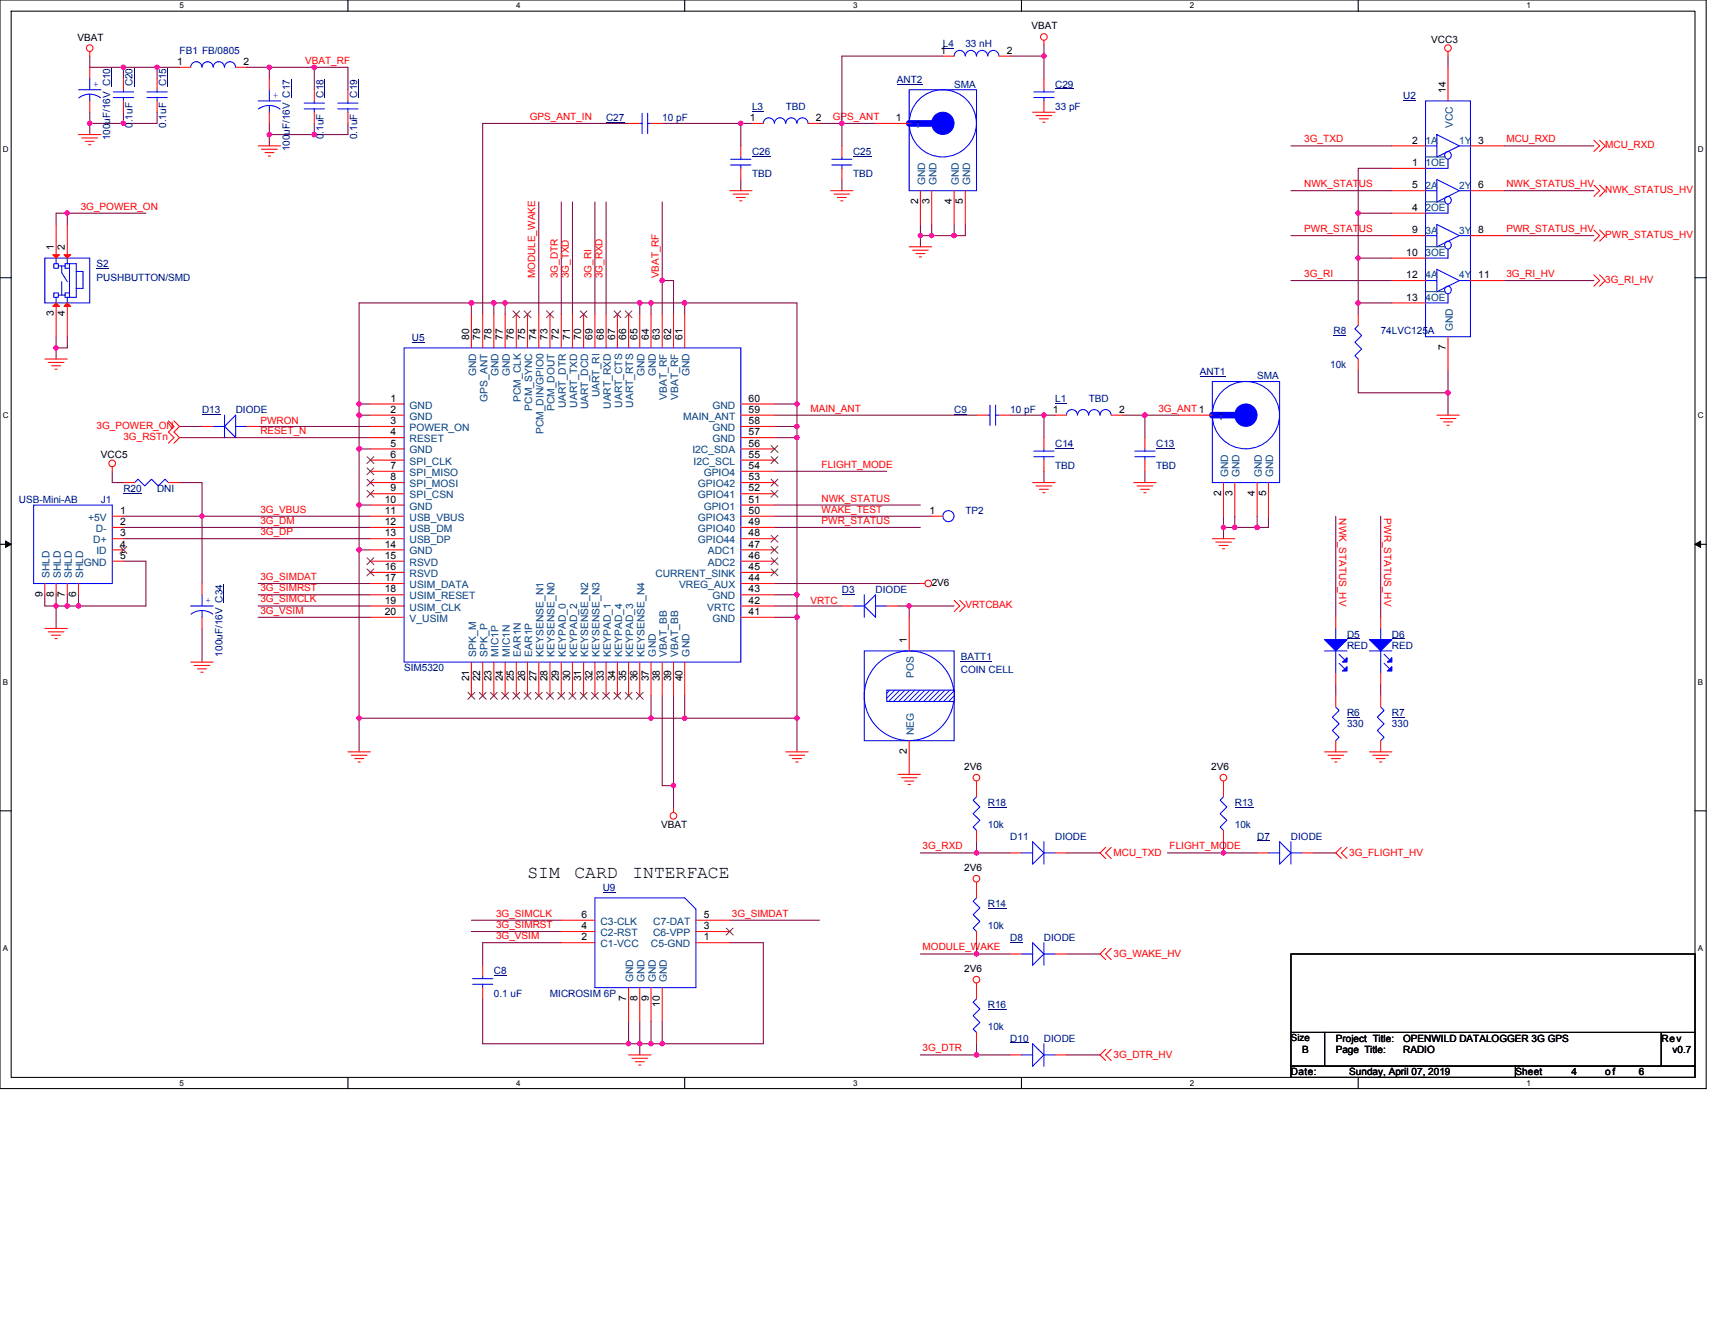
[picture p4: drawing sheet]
<svg xmlns="http://www.w3.org/2000/svg" width="279mm" height="216mm" viewBox="0 0 279 216" stroke-linecap="round" stroke-linejoin="round" font-family="sans-serif">
<defs><g id="words">
<g font-size="2.9">
<text x="85.9" y="143.1">SIM</text>
<text x="93.6" y="143.1">CARD</text>
<text x="103" y="143.1">INTERFACE</text>
</g>
<g font-size="1.7">
<text x="28.9" y="10.6">1</text>
<text x="39.7" y="10.6">2</text>
<text x="153.2" y="8.8">1</text>
<text x="164" y="8.8">2</text>
<text x="235.5" y="15.2" transform="rotate(-90 235.5 15.2)">14</text>
<text x="122.2" y="19.7">1</text>
<text x="132.9" y="19.7">2</text>
<text x="145.9" y="19.7">1</text>
<text x="230" y="23.4">2</text>
<text x="240.8" y="23.4">3</text>
<text x="230" y="27.1">1</text>
<text x="149.6" y="33.3" transform="rotate(-90 149.6 33.3)">2</text>
<text x="151.4" y="33.3" transform="rotate(-90 151.4 33.3)">3</text>
<text x="155.1" y="33.3" transform="rotate(-90 155.1 33.3)">4</text>
<text x="156.9" y="33.3" transform="rotate(-90 156.9 33.3)">5</text>
<text x="230" y="34.4">4</text>
<text x="230" y="30.7">5</text>
<text x="240.8" y="30.7">6</text>
<text x="8.8" y="40.8" transform="rotate(-90 8.8 40.8)">1</text>
<text x="10.6" y="40.8" transform="rotate(-90 10.6 40.8)">2</text>
<text x="229.1" y="41.7">10</text>
<text x="230" y="38">9</text>
<text x="240.8" y="38">8</text>
<text x="229.1" y="45.3">12</text>
<text x="240.8" y="45.3">11</text>
<text x="8.8" y="51.6" transform="rotate(-90 8.8 51.6)">3</text>
<text x="10.6" y="51.6" transform="rotate(-90 10.6 51.6)">4</text>
<text x="229.1" y="49">13</text>
<text x="76.4" y="55.4" transform="rotate(-90 76.4 55.4)">80</text>
<text x="78.3" y="55.4" transform="rotate(-90 78.3 55.4)">79</text>
<text x="80.1" y="55.4" transform="rotate(-90 80.1 55.4)">78</text>
<text x="81.9" y="55.4" transform="rotate(-90 81.9 55.4)">77</text>
<text x="83.7" y="55.4" transform="rotate(-90 83.7 55.4)">76</text>
<text x="85.6" y="55.4" transform="rotate(-90 85.6 55.4)">75</text>
<text x="87.4" y="55.4" transform="rotate(-90 87.4 55.4)">74</text>
<text x="89.2" y="55.4" transform="rotate(-90 89.2 55.4)">73</text>
<text x="91.1" y="55.4" transform="rotate(-90 91.1 55.4)">72</text>
<text x="92.9" y="55.4" transform="rotate(-90 92.9 55.4)">71</text>
<text x="94.7" y="55.4" transform="rotate(-90 94.7 55.4)">70</text>
<text x="96.5" y="55.4" transform="rotate(-90 96.5 55.4)">69</text>
<text x="98.4" y="55.4" transform="rotate(-90 98.4 55.4)">68</text>
<text x="100.2" y="55.4" transform="rotate(-90 100.2 55.4)">67</text>
<text x="102" y="55.4" transform="rotate(-90 102 55.4)">66</text>
<text x="103.8" y="55.4" transform="rotate(-90 103.8 55.4)">65</text>
<text x="105.7" y="55.4" transform="rotate(-90 105.7 55.4)">64</text>
<text x="107.5" y="55.4" transform="rotate(-90 107.5 55.4)">63</text>
<text x="109.3" y="55.4" transform="rotate(-90 109.3 55.4)">62</text>
<text x="111.2" y="55.4" transform="rotate(-90 111.2 55.4)">61</text>
<text x="235.5" y="57.1" transform="rotate(-90 235.5 57.1)">7</text>
<text x="63.6" y="65.4">1</text>
<text x="122" y="65.4">60</text>
<text x="63.6" y="67.3">2</text>
<text x="63.6" y="69.1">3</text>
<text x="63.6" y="70.9">4</text>
<text x="122" y="67.3">59</text>
<text x="122" y="70.9">57</text>
<text x="122" y="69.1">58</text>
<text x="171.5" y="67.3">1</text>
<text x="182.3" y="67.3">2</text>
<text x="63.6" y="72.8">5</text>
<text x="63.6" y="74.6">6</text>
<text x="63.6" y="76.4">7</text>
<text x="122" y="72.8">56</text>
<text x="122" y="74.6">55</text>
<text x="122" y="76.4">54</text>
<text x="19.6" y="83.7">1</text>
<text x="62.7" y="81.9">10</text>
<text x="62.7" y="83.7">11</text>
<text x="63.6" y="78.3">8</text>
<text x="63.6" y="80.1">9</text>
<text x="122" y="83.7">50</text>
<text x="122" y="80.1">52</text>
<text x="122" y="78.3">53</text>
<text x="122" y="81.9">51</text>
<text x="151.4" y="83.7">1</text>
<text x="198.9" y="80.8" transform="rotate(-90 198.9 80.8)">2</text>
<text x="200.8" y="80.8" transform="rotate(-90 200.8 80.8)">3</text>
<text x="204.4" y="80.8" transform="rotate(-90 204.4 80.8)">4</text>
<text x="206.3" y="80.8" transform="rotate(-90 206.3 80.8)">5</text>
<text x="19.6" y="85.6">2</text>
<text x="19.6" y="89.2">4</text>
<text x="19.6" y="87.4">3</text>
<text x="62.7" y="85.6">12</text>
<text x="62.7" y="87.4">13</text>
<text x="62.7" y="89.2">14</text>
<text x="122" y="87.4">48</text>
<text x="122" y="85.6">49</text>
<text x="122" y="89.2">47</text>
<text x="19.6" y="91.1">5</text>
<text x="62.7" y="91.1">15</text>
<text x="62.7" y="92.9">16</text>
<text x="62.7" y="94.7">17</text>
<text x="122" y="92.9">45</text>
<text x="122" y="91.1">46</text>
<text x="122" y="94.7">44</text>
<text x="6.9" y="97.3" transform="rotate(-90 6.9 97.3)">9</text>
<text x="8.8" y="97.3" transform="rotate(-90 8.8 97.3)">8</text>
<text x="10.6" y="97.3" transform="rotate(-90 10.6 97.3)">7</text>
<text x="12.4" y="97.3" transform="rotate(-90 12.4 97.3)">6</text>
<text x="62.7" y="96.5">18</text>
<text x="62.7" y="98.4">19</text>
<text x="62.7" y="100.2">20</text>
<text x="122" y="98.4">42</text>
<text x="122" y="100.2">41</text>
<text x="122" y="96.5">43</text>
<text x="147.7" y="104.8" transform="rotate(-90 147.7 104.8)">1</text>
<text x="76.4" y="111" transform="rotate(-90 76.4 111)">21</text>
<text x="78.3" y="111" transform="rotate(-90 78.3 111)">22</text>
<text x="80.1" y="111" transform="rotate(-90 80.1 111)">23</text>
<text x="81.9" y="111" transform="rotate(-90 81.9 111)">24</text>
<text x="83.7" y="111" transform="rotate(-90 83.7 111)">25</text>
<text x="85.6" y="111" transform="rotate(-90 85.6 111)">26</text>
<text x="87.4" y="111" transform="rotate(-90 87.4 111)">27</text>
<text x="89.2" y="111" transform="rotate(-90 89.2 111)">28</text>
<text x="91.1" y="111" transform="rotate(-90 91.1 111)">29</text>
<text x="92.9" y="111" transform="rotate(-90 92.9 111)">30</text>
<text x="94.7" y="111" transform="rotate(-90 94.7 111)">31</text>
<text x="96.5" y="111" transform="rotate(-90 96.5 111)">32</text>
<text x="98.4" y="111" transform="rotate(-90 98.4 111)">33</text>
<text x="100.2" y="111" transform="rotate(-90 100.2 111)">34</text>
<text x="102" y="111" transform="rotate(-90 102 111)">35</text>
<text x="103.8" y="111" transform="rotate(-90 103.8 111)">36</text>
<text x="105.7" y="111" transform="rotate(-90 105.7 111)">37</text>
<text x="107.5" y="111" transform="rotate(-90 107.5 111)">38</text>
<text x="109.3" y="111" transform="rotate(-90 109.3 111)">39</text>
<text x="111.2" y="111" transform="rotate(-90 111.2 111)">40</text>
<text x="147.7" y="122.9" transform="rotate(-90 147.7 122.9)">2</text>
<text x="94.7" y="149.6">6</text>
<text x="114.6" y="149.6">5</text>
<text x="94.7" y="153.2">2</text>
<text x="94.7" y="151.4">4</text>
<text x="114.6" y="153.2">1</text>
<text x="114.6" y="151.4">3</text>
<text x="102" y="163.1" transform="rotate(-90 102 163.1)">7</text>
<text x="103.8" y="163.1" transform="rotate(-90 103.8 163.1)">8</text>
<text x="105.7" y="163.1" transform="rotate(-90 105.7 163.1)">9</text>
<text x="107.5" y="164.1" transform="rotate(-90 107.5 164.1)">10</text>
</g>
<g font-size="1.7" fill="#004080">
<text x="149" y="20.8">1</text>
<text x="236.7" y="20.9" transform="rotate(-90 236.7 20.9)">VCC</text>
<text x="150.7" y="30.2" transform="rotate(-90 150.7 30.2)">GND</text>
<text x="152.5" y="30.2" transform="rotate(-90 152.5 30.2)">GND</text>
<text x="156.2" y="30.2" transform="rotate(-90 156.2 30.2)">GND</text>
<text x="158" y="30.2" transform="rotate(-90 158 30.2)">GND</text>
<text x="236.7" y="54" transform="rotate(-90 236.7 54)">GND</text>
<text x="77.6" y="61.3" transform="rotate(-90 77.6 61.3)">GND</text>
<text x="79.4" y="65.4" transform="rotate(-90 79.4 65.4)">GPS_ANT</text>
<text x="81.2" y="61.3" transform="rotate(-90 81.2 61.3)">GND</text>
<text x="83.1" y="61.3" transform="rotate(-90 83.1 61.3)">GND</text>
<text x="84.9" y="65.5" transform="rotate(-90 84.9 65.5)">PCM_CLK</text>
<text x="97.7" y="64.7" transform="rotate(-90 97.7 64.7)">UART_RI</text>
<text x="105" y="61.3" transform="rotate(-90 105 61.3)">GND</text>
<text x="106.8" y="61.3" transform="rotate(-90 106.8 61.3)">GND</text>
<text x="108.6" y="65.1" transform="rotate(-90 108.6 65.1)">VBAT_RF</text>
<text x="110.5" y="65.1" transform="rotate(-90 110.5 65.1)">VBAT_RF</text>
<text x="112.3" y="61.3" transform="rotate(-90 112.3 61.3)">GND</text>
<text x="66.7" y="66.6">GND</text>
<text x="66.7" y="68.4">GND</text>
<text x="66.7" y="70.2">POWER_ON</text>
<text x="86.7" y="66.9" transform="rotate(-90 86.7 66.9)">PCM_SYNC</text>
<text x="88.5" y="70.7" transform="rotate(-90 88.5 70.7)">PCM_DIN/GPIO0</text>
<text x="90.4" y="67" transform="rotate(-90 90.4 67)">PCM_DOUT</text>
<text x="92.2" y="66.5" transform="rotate(-90 92.2 66.5)">UART_DTR</text>
<text x="94" y="66.4" transform="rotate(-90 94 66.4)">UART_TXD</text>
<text x="95.8" y="66.7" transform="rotate(-90 95.8 66.7)">UART_DCD</text>
<text x="99.5" y="66.6" transform="rotate(-90 99.5 66.6)">UART_RXD</text>
<text x="101.3" y="66.4" transform="rotate(-90 101.3 66.4)">UART_CTS</text>
<text x="103.2" y="66.4" transform="rotate(-90 103.2 66.4)">UART_RTS</text>
<text x="111.3" y="68.4">MAIN_ANT</text>
<text x="116.1" y="70.2">GND</text>
<text x="116.1" y="66.6">GND</text>
<text x="198.4" y="68.4">1</text>
<text x="66.7" y="72.1">RESET</text>
<text x="66.7" y="73.9">GND</text>
<text x="66.7" y="75.7">SPI_CLK</text>
<text x="66.7" y="77.5">SPI_MISO</text>
<text x="112.8" y="73.9">I2C_SDA</text>
<text x="113" y="75.7">I2C_SCL</text>
<text x="114.6" y="77.5">GPIO4</text>
<text x="116.1" y="72.1">GND</text>
<text x="200.1" y="77.7" transform="rotate(-90 200.1 77.7)">GND</text>
<text x="201.9" y="77.7" transform="rotate(-90 201.9 77.7)">GND</text>
<text x="205.6" y="77.7" transform="rotate(-90 205.6 77.7)">GND</text>
<text x="207.4" y="77.7" transform="rotate(-90 207.4 77.7)">GND</text>
<text x="66.7" y="79.4">SPI_MOSI</text>
<text x="66.7" y="81.2">SPI_CSN</text>
<text x="66.7" y="83">GND</text>
<text x="113.7" y="81.2">GPIO41</text>
<text x="113.7" y="79.4">GPIO42</text>
<text x="114.6" y="83">GPIO1</text>
<text x="14.4" y="84.9">+5V</text>
<text x="15.2" y="88.5">D+</text>
<text x="15.6" y="86.7">D-</text>
<text x="66.7" y="84.9">USB_VBUS</text>
<text x="66.7" y="86.7">USB_DM</text>
<text x="66.7" y="88.5">USB_DP</text>
<text x="113.7" y="88.5">GPIO44</text>
<text x="113.7" y="86.7">GPIO40</text>
<text x="113.7" y="84.9">GPIO43</text>
<text x="8.1" y="94.2" transform="rotate(-90 8.1 94.2)">SHLD</text>
<text x="9.9" y="94.2" transform="rotate(-90 9.9 94.2)">SHLD</text>
<text x="11.7" y="94.2" transform="rotate(-90 11.7 94.2)">SHLD</text>
<text x="13.5" y="94.2" transform="rotate(-90 13.5 94.2)">SHLD</text>
<text x="13.7" y="92.2">GND</text>
<text x="15.7" y="90.3">ID</text>
<text x="66.7" y="90.3">GND</text>
<text x="66.7" y="92.2">RSVD</text>
<text x="66.7" y="94">RSVD</text>
<text x="66.7" y="95.8">USIM_DATA</text>
<text x="106.8" y="94">CURRENT_SINK</text>
<text x="110.6" y="95.8">VREG_AUX</text>
<text x="115.3" y="90.3">ADC1</text>
<text x="115.3" y="92.2">ADC2</text>
<text x="66.7" y="97.7">USIM_RESET</text>
<text x="66.7" y="99.5">USIM_CLK</text>
<text x="66.7" y="101.3">V_USIM</text>
<text x="115.2" y="99.5">VRTC</text>
<text x="116.1" y="101.3">GND</text>
<text x="116.1" y="97.7">GND</text>
<text x="77.6" y="107" transform="rotate(-90 77.6 107)">SPK_M</text>
<text x="79.4" y="107" transform="rotate(-90 79.4 107)">SPK_P</text>
<text x="81.2" y="107" transform="rotate(-90 81.2 107)">MIC1P</text>
<text x="83.1" y="107" transform="rotate(-90 83.1 107)">MIC1N</text>
<text x="84.9" y="107" transform="rotate(-90 84.9 107)">EAR1N</text>
<text x="86.7" y="107" transform="rotate(-90 86.7 107)">EAR1P</text>
<text x="88.5" y="107" transform="rotate(-90 88.5 107)">KEYSENSE_N1</text>
<text x="90.4" y="107" transform="rotate(-90 90.4 107)">KEYSENSE_N0</text>
<text x="92.2" y="107" transform="rotate(-90 92.2 107)">KEYPAD_0</text>
<text x="94" y="107" transform="rotate(-90 94 107)">KEYPAD_2</text>
<text x="95.8" y="107" transform="rotate(-90 95.8 107)">KEYSENSE_N2</text>
<text x="97.7" y="107" transform="rotate(-90 97.7 107)">KEYSENSE_N3</text>
<text x="99.5" y="107" transform="rotate(-90 99.5 107)">KEYPAD_1</text>
<text x="101.3" y="107" transform="rotate(-90 101.3 107)">KEYPAD_4</text>
<text x="103.2" y="107" transform="rotate(-90 103.2 107)">KEYPAD_3</text>
<text x="105" y="107" transform="rotate(-90 105 107)">KEYSENSE_N4</text>
<text x="106.8" y="107" transform="rotate(-90 106.8 107)">GND</text>
<text x="108.6" y="107" transform="rotate(-90 108.6 107)">VBAT_BB</text>
<text x="110.5" y="107" transform="rotate(-90 110.5 107)">VBAT_BB</text>
<text x="112.3" y="107" transform="rotate(-90 112.3 107)">GND</text>
<text x="148.9" y="110.5" transform="rotate(-90 148.9 110.5)">POS</text>
<text x="148.9" y="119.8" transform="rotate(-90 148.9 119.8)">NEG</text>
<text x="97.8" y="154.3">C1-VCC</text>
<text x="97.8" y="152.5">C2-RST</text>
<text x="97.8" y="150.7">C3-CLK</text>
<text x="106" y="154.3">C5-GND</text>
<text x="106.4" y="152.5">C6-VPP</text>
<text x="106.4" y="150.7">C7-DAT</text>
<text x="103.2" y="160" transform="rotate(-90 103.2 160)">GND</text>
<text x="105" y="160" transform="rotate(-90 105 160)">GND</text>
<text x="106.8" y="160" transform="rotate(-90 106.8 160)">GND</text>
<text x="108.6" y="160" transform="rotate(-90 108.6 160)">GND</text>
</g>
<g font-size="1.6">
<text x="168.1" y="4.8">VBAT</text>
<text x="12.6" y="6.6">VBAT</text>
<text x="233.2" y="7">VCC3</text>
<text x="16.4" y="74.6">VCC5</text>
<text x="151.8" y="95.5">2V6</text>
<text x="157.1" y="125.5">2V6</text>
<text x="197.3" y="125.5">2V6</text>
<text x="107.7" y="135">VBAT</text>
<text x="157.1" y="141.9">2V6</text>
<text x="157.1" y="158.4">2V6</text>
<text x="210.3" y="169.7">Size</text>
<text x="212.1" y="171.6">B</text>
<text x="217.6" y="169.7">Project Title:</text>
<text x="217.6" y="171.6">Page Title:</text>
<text x="228.6" y="171.6">RADIO</text>
<text x="228.6" y="169.7">OPENWILD DATALOGGER 3G GPS</text>
<text x="270.7" y="169.7">Rev</text>
<text x="272.5" y="171.6">v0.7</text>
<text x="210.3" y="175.2">Date:</text>
<text x="219.8" y="175.2">Sunday, April 07, 2019</text>
<text x="246.9" y="175.2">Sheet</text>
<text x="256" y="175.2">4</text>
<text x="261.5" y="175.2">of</text>
<text x="267" y="175.2">6</text>
</g>
<g font-size="1.6" fill="#000080">
<text x="29.3" y="8.8">FB1 FB/0805</text>
<text x="153.6" y="7.7">L4</text>
<text x="157.3" y="7.7">33 nH</text>
<text x="21.6" y="14.1" transform="rotate(-90 21.6 14.1)">C20</text>
<text x="27.1" y="14.1" transform="rotate(-90 27.1 14.1)">C15</text>
<text x="52.7" y="15.9" transform="rotate(-90 52.7 15.9)">C18</text>
<text x="58.2" y="15.9" transform="rotate(-90 58.2 15.9)">C19</text>
<text x="122.5" y="17.9">L3</text>
<text x="128" y="17.9">TBD</text>
<text x="146.1" y="13.5">ANT2</text>
<text x="155.4" y="14.3">SMA</text>
<text x="171.9" y="14.3">C29</text>
<text x="171.9" y="17.9">33 pF</text>
<text x="228.6" y="16.1">U2</text>
<text x="17.9" y="22.9" transform="rotate(-90 17.9 22.9)">100uF/16V C10</text>
<text x="21.6" y="20.8" transform="rotate(-90 21.6 20.8)">0.1uF</text>
<text x="27.1" y="20.8" transform="rotate(-90 27.1 20.8)">0.1uF</text>
<text x="52.7" y="22.7" transform="rotate(-90 52.7 22.7)">0.1uF</text>
<text x="58.2" y="22.7" transform="rotate(-90 58.2 22.7)">0.1uF</text>
<text x="98.7" y="19.8">C27</text>
<text x="107.9" y="19.8">10 pF</text>
<text x="47.2" y="24.7" transform="rotate(-90 47.2 24.7)">100uF/16V C17</text>
<text x="122.5" y="25.3">C26</text>
<text x="122.5" y="28.9">TBD</text>
<text x="139" y="25.3">C25</text>
<text x="139" y="28.9">TBD</text>
<text x="15.7" y="43.5">S2</text>
<text x="15.7" y="45.7">PUSHBUTTON/SMD</text>
<text x="67.1" y="55.6">U5</text>
<text x="216.7" y="60">10k</text>
<text x="217.3" y="54.5">R8</text>
<text x="224.9" y="54.5">74LVC125A</text>
<text x="171.9" y="65.5">L1</text>
<text x="177.4" y="65.5">TBD</text>
<text x="195.5" y="61.1">ANT1</text>
<text x="204.8" y="61.8">SMA</text>
<text x="32.9" y="67.3">D13</text>
<text x="38.4" y="67.3">DIODE</text>
<text x="155.4" y="67.3">C9</text>
<text x="164.6" y="67.3">10 pF</text>
<text x="171.9" y="72.8">C14</text>
<text x="171.9" y="76.5">TBD</text>
<text x="188.4" y="72.8">C13</text>
<text x="188.4" y="76.5">TBD</text>
<text x="3.1" y="81.9">USB-Mini-AB</text>
<text x="16.4" y="81.9">J1</text>
<text x="20.1" y="80.1">R20</text>
<text x="25.6" y="80.1">DNI</text>
<text x="157.3" y="83.8">TP2</text>
<text x="137.2" y="96.6">D3</text>
<text x="142.6" y="96.6">DIODE</text>
<text x="36.2" y="107" transform="rotate(-90 36.2 107)">100uF/16V C34</text>
<text x="156.5" y="107.5">BATT1</text>
<text x="219.5" y="103.9">D5</text>
<text x="219.5" y="105.7">RED</text>
<text x="226.8" y="103.9">D6</text>
<text x="226.8" y="105.7">RED</text>
<text x="65.8" y="109.4">SIM5320</text>
<text x="156.5" y="109.7">COIN CELL</text>
<text x="219.5" y="116.7">R6</text>
<text x="219.5" y="118.5">330</text>
<text x="226.8" y="116.7">R7</text>
<text x="226.8" y="118.5">330</text>
<text x="160.9" y="131.3">R18</text>
<text x="201.2" y="131.3">R13</text>
<text x="160.9" y="135">10k</text>
<text x="164.6" y="136.8">D11</text>
<text x="171.9" y="136.8">DIODE</text>
<text x="201.2" y="135">10k</text>
<text x="204.8" y="136.8">D7</text>
<text x="210.3" y="136.8">DIODE</text>
<text x="98.2" y="145.2">U9</text>
<text x="160.9" y="147.8">R14</text>
<text x="160.9" y="151.4">10k</text>
<text x="164.6" y="153.3">D8</text>
<text x="170.1" y="153.3">DIODE</text>
<text x="80.5" y="158.7">C8</text>
<text x="80.5" y="162.4">0.1 uF</text>
<text x="89.6" y="162.4">MICROSIM 6P</text>
<text x="160.9" y="164.2">R16</text>
<text x="160.9" y="167.9">10k</text>
<text x="164.6" y="169.7">D10</text>
<text x="170.1" y="169.7">DIODE</text>
</g>
<g font-size="1.6" fill="#f00">
<text x="49.7" y="10.4">VBAT_RF</text>
<text x="86.3" y="19.5">GPS_ANT_IN</text>
<text x="135.7" y="19.5">GPS_ANT</text>
<text x="212.5" y="23.2">3G_TXD</text>
<text x="245.4" y="23.2">MCU_RXD</text>
<text x="261.5" y="24.2">MCU_RXD</text>
<text x="13.1" y="34.2">3G_POWER_ON</text>
<text x="212.5" y="30.5">NWK_STATUS</text>
<text x="245.4" y="30.5">NWK_STATUS_HV</text>
<text x="261.5" y="31.5">NWK_STATUS_HV</text>
<text x="212.5" y="37.8">PWR_STATUS</text>
<text x="245.4" y="37.8">PWR_STATUS_HV</text>
<text x="261.5" y="38.8">PWR_STATUS_HV</text>
<text x="87.2" y="45.4" transform="rotate(-90 87.2 45.4)">MODULE_WAKE</text>
<text x="90.9" y="45.4" transform="rotate(-90 90.9 45.4)">3G_DTR</text>
<text x="92.7" y="45.4" transform="rotate(-90 92.7 45.4)">3G_TXD</text>
<text x="96.4" y="45.4" transform="rotate(-90 96.4 45.4)">3G_RI</text>
<text x="98.2" y="45.4" transform="rotate(-90 98.2 45.4)">3G_RXD</text>
<text x="107.3" y="45.4" transform="rotate(-90 107.3 45.4)">VBAT_RF</text>
<text x="212.5" y="45.1">3G_RI</text>
<text x="245.4" y="45.1">3G_RI_HV</text>
<text x="261.5" y="46.1">3G_RI_HV</text>
<text x="15.7" y="69.9">3G_POWER_ON</text>
<text x="20.1" y="71.7">3G_RSTn</text>
<text x="42.4" y="69.1">PWRON</text>
<text x="42.4" y="70.7">RESET_N</text>
<text x="132" y="67.1">MAIN_ANT</text>
<text x="188.7" y="67.1">3G_ANT1</text>
<text x="133.9" y="76.2">FLIGHT_MODE</text>
<text x="42.4" y="83.5">3G_VBUS</text>
<text x="133.9" y="81.7">NWK_STATUS</text>
<text x="133.9" y="83.5">WAKE_TEST</text>
<text x="42.4" y="85.4">3G_DM</text>
<text x="42.4" y="87.2">3G_DP</text>
<text x="133.9" y="85.4">PWR_STATUS</text>
<text x="218.2" y="84.5" transform="rotate(90 218.2 84.5)">NWK_STATUS_HV</text>
<text x="225.5" y="84.5" transform="rotate(90 225.5 84.5)">PWR_STATUS_HV</text>
<text x="42.4" y="94.5">3G_SIMDAT</text>
<text x="42.4" y="96.4">3G_SIMRST</text>
<text x="42.4" y="98.2">3G_SIMCLK</text>
<text x="42.4" y="100">3G_VSIM</text>
<text x="132" y="98.4">VRTC</text>
<text x="157.3" y="99.1">VRTCBAK</text>
<text x="150.3" y="138.4">3G_RXD</text>
<text x="181.4" y="139.6">MCU_TXD</text>
<text x="190.5" y="138.4">FLIGHT_MODE</text>
<text x="219.8" y="139.6">3G_FLIGHT_HV</text>
<text x="80.8" y="149.4">3G_SIMCLK</text>
<text x="119.2" y="149.4">3G_SIMDAT</text>
<text x="80.8" y="151.2">3G_SIMRST</text>
<text x="80.8" y="153">3G_VSIM</text>
<text x="150.3" y="154.9">MODULE_WAKE</text>
<text x="181.4" y="156">3G_WAKE_HV</text>
<text x="150.3" y="171.3">3G_DTR</text>
<text x="181.4" y="172.5">3G_DTR_HV</text>
</g>
<g font-size="1.6" fill="#004080">
<text x="232.2" y="23.4">1A</text>
<text x="237.7" y="23.4">1Y</text>
<text x="232.2" y="27.1">1OE</text>
<text x="232.2" y="34.4">2OE</text>
<text x="232.2" y="30.7">2A</text>
<text x="237.7" y="30.7">2Y</text>
<text x="232.2" y="38.1">3A</text>
<text x="232.2" y="41.7">3OE</text>
<text x="237.7" y="38.1">3Y</text>
<text x="232.2" y="45.4">4A</text>
<text x="237.7" y="45.4">4Y</text>
<text x="232.2" y="49">4OE</text>
</g>
<g font-size="1.5" fill="#00f">
<text x="15.2" y="14.2">+</text>
<text x="44.4" y="16">+</text>
<text x="33.5" y="98.3">+</text>
</g>
<g font-size="1.3">
<text x="29.3" y="1.4">5</text>
<text x="84.1" y="1.4">4</text>
<text x="139" y="1.4">3</text>
<text x="193.8" y="1.4">2</text>
<text x="248.7" y="1.4">1</text>
<text x=".5" y="24.7">D</text>
<text x="276.6" y="24.7">D</text>
<text x=".5" y="68.2">C</text>
<text x="276.6" y="68.2">C</text>
<text x=".5" y="111.6">B</text>
<text x="276.6" y="111.6">B</text>
<text x=".5" y="155">A</text>
<text x="276.6" y="155">A</text>
<text x="29.3" y="176.9">5</text>
<text x="84.1" y="176.9">4</text>
<text x="139" y="176.9">3</text>
<text x="193.8" y="176.9">2</text>
<text x="248.7" y="176.9">1</text>
</g>
</g></defs>
<path d="M0 0h278v177.4h-278zM1.8 1.8h274.3v173.8h-274.3z" fill="none" stroke="#000" stroke-width=".17"/>
<g fill="#fff">
<path d="M29.3 .2h.7v1.5h-.7z"/>
<path d="M29.3 175.7h.7v1.5h-.7z"/>
</g>
<path d="M56.7 0v1.8M56.7 175.6v1.8" fill="none" stroke="#000" stroke-width=".17"/>
<g fill="#fff">
<path d="M84.1 .2h.7v1.5h-.7z"/>
<path d="M84.1 175.7h.7v1.5h-.7z"/>
</g>
<path d="M111.5 0v1.8M111.5 175.6v1.8" fill="none" stroke="#000" stroke-width=".17"/>
<g fill="#fff">
<path d="M139 .2h.7v1.5h-.7z"/>
<path d="M139 175.7h.7v1.5h-.7z"/>
</g>
<path d="M166.4 0v1.8M166.4 175.6v1.8" fill="none" stroke="#000" stroke-width=".17"/>
<g fill="#fff">
<path d="M193.8 .2h.8v1.5h-.8z"/>
<path d="M193.8 175.7h.8v1.5h-.8z"/>
</g>
<path d="M221.3 0v1.8M221.3 175.6v1.8" fill="none" stroke="#000" stroke-width=".17"/>
<g fill="#fff">
<path d="M248.7 .2h.7v1.5h-.7z"/>
<path d="M248.7 175.7h.7v1.5h-.7z"/>
<path d="M.5 23.5h.9v1.5h-.9z"/>
<path d="M276.6 23.5h1v1.5h-1z"/>
<path d="M.5 67h.9v1.4h-.9z"/>
<path d="M276.6 67h1v1.4h-1z"/>
</g>
<path d="M0 45.3h1.8M276.1 45.3h1.9" fill="none" stroke="#000" stroke-width=".17"/>
<g fill="#fff">
<path d="M.5 110.4h.8v1.5h-.8z"/>
<path d="M276.6 110.4h.9v1.5h-.9z"/>
</g>
<path d="M0 88.7h1.8M276.1 88.7h1.9" fill="none" stroke="#000" stroke-width=".17"/>
<path d="M.9 88.2l.9 .5-.9 .5zM276.1 88.7l1-.5v1z" fill="#000" stroke="#000" stroke-width=".16"/>
<g fill="#fff">
<path d="M.5 153.8h.8v1.5h-.8z"/>
<path d="M276.6 153.8h.9v1.5h-.9z"/>
</g>
<path d="M0 132.1h1.8M276.1 132.1h1.9M210.3 155.4h65.8v12.8h-65.8zM210.3 168.2h5.5v5.5h-5.5zM210.3 173.7h36.6v1.9h-36.6zM215.8 168.2h54.9v5.5h-54.9zM246.9 173.7h29.2v1.9h-29.2zM270.7 168.2h5.4v5.5h-5.4z" fill="none" stroke="#000" stroke-width=".17"/>
<g fill="none" stroke="#800040" stroke-width=".17">
<path d="M14.6 18.3v1.8M14.6 9.1v1.9h5.5M20.1 18.3v1.8M20.1 11v1.8M20.1 11h5.5M25.6 11h3.7M25.6 18.3v1.8h-5.5M25.6 11v1.8M40.2 11h3.7M43.9 11v1.8M43.9 11h7.3M51.2 11h5.5v3.6"/>
<path d="M51.2 11v3.6M153.6 9.1h-16.4v11M164.6 9.1h5.5M170.1 7.3v1.8M170.1 9.1v3.7M235.9 9.1v1.9M11 34.7h12.8M11 34.7v1.9M11 34.7h-1.9v1.9M14.6 20.1v1.8M14.6 20.1h5.5M43.9 20.1v1.8"/>
<path d="M43.9 21.9h7.3M43.9 21.9v1.9M51.2 20.1v1.8M56.7 20.1v1.8h-5.5M87.8 32.9v18.3M91.4 32.9v18.3M93.3 32.9v18.3M96.9 32.9v18.3M98.7 32.9v18.3M102.4 20.1h-23.8v31.1M107.9 20.1h12.8M107.9 32.9v12.8"/>
<path d="M120.7 20.1v3.7M120.7 29.3v1.8M120.7 20.1h1.8M133.5 20.1h3.7M137.2 20.1v3.7M137.2 29.3v1.8M137.2 20.1h5.4M149.9 38.4v1.8M149.9 36.6v1.8M149.9 38.4h1.9M151.8 38.4h3.6M151.8 36.6v1.8"/>
<path d="M155.4 36.6v1.8M157.3 36.6v1.8h-1.9M210.3 23.8h16.5M210.3 31.1h16.5M210.3 38.4h16.5M221.3 34.7h5.5M221.3 34.7v7.4M226.8 27.4h-5.5v7.3M245 23.8h14.7M245 31.1h14.7M245 38.4h14.7M9.1 54.9v1.8"/>
<path d="M9.1 56.7v1.8M11 54.9v1.8h-1.9M76.8 49.4h-18.3v16.4M76.8 49.4v1.8M76.8 49.4h3.7M80.5 49.4v1.8M80.5 49.4h1.8v1.8M82.3 49.4h21.9M104.2 49.4v1.8M104.2 49.4h1.9M106.1 49.4v1.8M106.1 49.4h5.4"/>
<path d="M107.9 45.7v5.5M107.9 45.7h1.8v5.5M111.5 49.4h18.3v16.4M111.5 49.4v1.8M210.3 45.7h16.5M221.3 42.1v7.3M221.3 49.4h5.5M221.3 42.1h5.5M221.3 49.4v1.8M245 45.7h14.7M18.3 76.8v1.8h1.8M29.3 71.3h31"/>
<path d="M29.3 69.5h3.6M29.3 78.6h3.6v5.5M42.1 69.5h18.2M58.5 65.8v1.8M58.5 67.6v5.6M58.5 73.2v9.1M58.5 65.8h1.8M58.5 67.6h1.8M58.5 73.2h1.8M126.2 76.8h18.3M126.2 67.6h32.9M126.2 65.8h3.6"/>
<path d="M126.2 69.5h3.6M126.2 71.3h3.6M129.8 65.8v3.7M129.8 69.5v1.8M129.8 71.3v25.6M164.6 67.6h5.5M170.1 76.8v1.8M170.1 67.6v3.7M170.1 67.6h1.8M182.9 67.6h3.6M186.5 67.6v3.7M186.5 76.8v1.8"/>
<path d="M186.5 67.6h5.5M221.3 60.3v3.7h14.6M235.9 60.3v3.7M235.9 64v3.6M7.3 96.9v1.8h1.8M9.1 96.9v1.8M9.1 98.7h1.9M9.1 98.7v3.7M11 98.7h1.8M11 96.9v1.8M12.8 96.9v1.8M20.1 91.4h3.7v7.3h-11"/>
<path d="M20.1 85.9h40.2M20.1 87.8h40.2M20.1 84.1h12.8M32.9 84.1v11M32.9 84.1h27.4M42.1 95.1h18.2M42.1 96.9h18.2M42.1 98.7h18.2M58.5 82.3v7.3M58.5 89.6v27.4M58.5 82.3h1.8M58.5 89.6h1.8"/>
<path d="M126.2 98.7h11M126.2 84.1h25.6M126.2 96.9h3.6M126.2 82.3h23.7M126.2 85.9h23.7M126.2 95.1h23.7M129.8 96.9v3.7M146.3 98.7h1.8M148.1 98.7h7.3M148.1 98.7v1.9M199.3 85.9v1.9M199.3 84.1v1.8"/>
<path d="M199.3 85.9h1.9M201.2 85.9h3.6M201.2 84.1v1.8M204.8 84.1v1.8M206.7 84.1v1.8h-1.9M217.6 84.1v16.5M224.9 84.1v16.5M32.9 102.4v5.5M42.1 100.6h18.2M58.5 117v5.5M58.5 117h47.6M106.1 113.4v3.6"/>
<path d="M106.1 117h5.4M107.9 113.4v14.6h1.8M109.7 113.4v14.6M111.5 117h18.3M111.5 113.4v3.6M126.2 100.6h3.6M129.8 100.6v16.4M129.8 117v5.5M217.6 111.5v1.9M224.9 111.5v1.9M109.7 128v3.7M149.9 139h9.2"/>
<path d="M159.1 137.2v1.8M159.1 139h5.5M173.7 139h5.5M190.2 139h9.1M199.3 139h5.5M199.3 137.2v1.8M214 139h3.6M76.8 149.9h14.6M76.8 151.8h14.6M91.4 153.6h-12.8v3.7M118.9 153.6h5.5v16.5h-16.5M118.9 149.9h14.6"/>
<path d="M149.9 155.4h9.2M159.1 153.6v1.8M159.1 155.4h5.5M173.7 155.4h5.5M78.6 162.8v7.3h23.8M102.4 166.4v3.7M102.4 170.1h1.8M104.2 170.1v1.8M104.2 166.4v3.7M104.2 170.1h1.9M106.1 166.4v3.7M106.1 170.1h1.8"/>
<path d="M107.9 166.4v3.7M149.9 171.9h9.2M159.1 170.1v1.8M159.1 171.9h5.5M173.7 171.9h5.5"/>
</g>
<g fill="#f0f" stroke="#f0f" stroke-width=".17">
<circle cx="186.5" cy="67.6" r=".36"/>
<circle cx="204.8" cy="85.9" r=".36"/>
<circle cx="201.1" cy="85.9" r=".36"/>
<circle cx="199.3" cy="85.9" r=".36"/>
<circle cx="58.5" cy="73.1" r=".36"/>
<circle cx="58.5" cy="67.6" r=".36"/>
<circle cx="199.3" cy="139" r=".35"/>
<circle cx="58.5" cy="82.3" r=".36"/>
<circle cx="58.5" cy="117" r=".36"/>
<circle cx="58.5" cy="89.6" r=".36"/>
<circle cx="129.8" cy="117" r=".35"/>
<circle cx="129.8" cy="100.6" r=".36"/>
<circle cx="129.8" cy="69.5" r=".35"/>
<circle cx="129.8" cy="65.8" r=".35"/>
<circle cx="129.8" cy="96.9" r=".35"/>
<circle cx="129.8" cy="71.3" r=".35"/>
<circle cx="106.1" cy="117" r=".35"/>
<circle cx="58.5" cy="65.8" r=".36"/>
<circle cx="76.8" cy="49.4" r=".36"/>
<circle cx="80.4" cy="49.4" r=".36"/>
<circle cx="82.3" cy="49.4" r=".36"/>
<circle cx="106" cy="49.4" r=".36"/>
<circle cx="104.2" cy="49.4" r=".36"/>
<circle cx="111.5" cy="49.4" r=".36"/>
<circle cx="109.7" cy="128" r=".36"/>
<circle cx="111.5" cy="117" r=".35"/>
<circle cx="148.1" cy="98.7" r=".35"/>
<circle cx="11" cy="98.7" r=".35"/>
<circle cx="9.1" cy="98.7" r=".36"/>
<circle cx="12.8" cy="98.7" r=".36"/>
<circle cx="159.1" cy="139" r=".36"/>
<circle cx="159.1" cy="155.4" r=".36"/>
<circle cx="107.9" cy="45.7" r=".36"/>
<circle cx="137.1" cy="20.1" r=".36"/>
<circle cx="155.4" cy="38.4" r=".36"/>
<circle cx="151.8" cy="38.4" r=".35"/>
<circle cx="149.9" cy="38.4" r=".36"/>
<circle cx="106.1" cy="170.1" r=".35"/>
<circle cx="104.2" cy="170.1" r=".36"/>
<circle cx="107.9" cy="170.1" r=".35"/>
<circle cx="102.4" cy="170.1" r=".35"/>
<circle cx="170.1" cy="9.1" r=".36"/>
<circle cx="120.7" cy="20.1" r=".35"/>
<circle cx="159.1" cy="171.9" r=".36"/>
<circle cx="32.9" cy="84.1" r=".35"/>
<circle cx="11" cy="34.7" r=".35"/>
<circle cx="9.1" cy="56.7" r=".36"/>
<circle cx="43.9" cy="11" r=".35"/>
<circle cx="43.9" cy="21.9" r=".36"/>
<circle cx="51.2" cy="11" r=".35"/>
<circle cx="51.2" cy="21.9" r=".36"/>
<circle cx="14.6" cy="20.1" r=".35"/>
<circle cx="20.1" cy="20.1" r=".35"/>
<circle cx="20.1" cy="11" r=".35"/>
<circle cx="25.6" cy="11" r=".35"/>
<circle cx="221.3" cy="34.7" r=".35"/>
<circle cx="221.3" cy="49.4" r=".36"/>
<circle cx="221.3" cy="42" r=".35"/>
<circle cx="235.9" cy="64" r=".36"/>
<circle cx="170.1" cy="67.6" r=".36"/>
</g>
<g fill="none" stroke="#f00" stroke-width=".17">
<path d="M14.6 8.4v.7M14.6 11v1.8M14.6 16.4v1.9M43.9 12.8v1.8M43.9 18.3v1.8M168.2 18.3h3.7M168.8 18.8h2.5M169.3 19.4h1.5M169.9 19.9h.3M170.1 6.6v.7M235.9 8.4v.7M235.9 11v5.4"/>
<path d="M12.8 21.9h3.6M13.3 22.5h2.6M13.9 23h1.4M14.4 23.6h.4M42.1 23.8h3.6M42.6 24.3h2.6M43.2 24.9h1.4M43.7 25.4h.4M118.9 31.1h3.6M119.4 31.6h2.6M120 32.2h1.4M120.5 32.7h.4"/>
<path d="M120.7 23.8v1.8M120.7 27.4v1.9M135.3 31.1h3.7M135.9 31.6h2.5M136.4 32.2h1.5M137 32.7h.3M226.8 27.4h5.4M226.8 23.8h5.4M226.8 34.7h5.4M226.8 31.1h5.4M226.8 38.4h5.4M239.6 23.8h5.4"/>
<path d="M239.6 31.1h5.4M239.6 38.4h5.4M259.7 22.9l.9 .9-.9 .9M259.7 30.2l.9 .9-.9 .9M259.7 37.5l.9 .9-.9 .9M260.6 22.9l.9 .9-.9 .9M260.6 30.2l.9 .9-.9 .9M260.6 37.5l.9 .9-.9 .9M7.3 58.5h3.7M7.9 59.1h2.5M8.4 59.6h1.5M148.1 40.2h3.7"/>
<path d="M148.7 40.8h2.5M149.2 41.3h1.5M149.8 41.9h.3M226.8 42.1h5.4M226.8 45.7h5.4M226.8 49.4h5.4M235.9 54.9v5.4M239.6 45.7h5.4M259.7 44.8l.9 .9-.9 .9M260.6 44.8l.9 .9-.9 .9M9 60.2h.3M18.3 76.1v.7"/>
<path d="M20.1 78.6h1.8M27.4 68.6l.9 .9-.9 .9 .9 .9-.9 .9M27.4 78.6h1.9M28.3 68.6l1 .9-1 .9 1 .9-1 .9M32.9 69.5h1.8M40.2 69.5h1.9M159.1 67.6h1.8M162.8 67.6h1.8M168.2 78.6h3.7M168.8 79.2h2.5M169.3 79.7h1.5M184.7 78.6h3.7"/>
<path d="M185.3 79.2h2.5M185.8 79.7h1.5M234.1 67.6h3.6M234.6 68.2h2.6M235.2 68.7h1.4M235.7 69.3h.4M7.3 95.1v1.8M9.1 95.1v1.8M11 95.1v1.8M12.8 95.1v1.8M18.3 87.8h1.8M18.3 85.9h1.8"/>
<path d="M18.3 84.1h1.8M18.3 91.4h1.8M18.3 89.6h1.8M149.9 95.1h.8M155.4 97.8l1 .9-1 1M156.4 97.8l.9 .9-.9 1M169.9 80.3h.3M186.4 80.3h.3M197.5 87.8h3.7M198.1 88.3h2.5M198.6 88.9h1.5M199.2 89.4h.3"/>
<path d="M7.3 102.4h3.7M7.9 103h2.5M8.4 103.5h1.5M9 104.1h.3M31.1 107.9h3.6M31.6 108.4h2.6M32.2 109h1.4M32.7 109.5h.4M56.7 122.5h3.6M57.2 123.1h2.6M57.8 123.6h1.4M58.3 124.2h.4"/>
<path d="M109.7 131.7v.7M128 122.5h3.7M128.6 123.1h2.5M129.1 123.6h1.5M129.6 124.2h.4M146.3 126.2h3.6M146.9 126.7h2.5M147.4 127.3h1.5M147.9 127.8h.4M159.1 127.3v2.5M159.1 135.3v1.9M180.1 138.1l-.9 .9 .9 .9"/>
<path d="M181 138.1l-.9 .9 .9 .9M199.3 127.3v.7M215.8 122.5h3.7M216.3 123.1h2.6M216.9 123.6h1.5M217.4 124.2h.4M218.5 138.1l-.9 .9 .9 .9M219.5 138.1l-1 .9 1 .9M223.1 122.5h3.7M223.6 123.1h2.6M224.2 123.6h1.5M224.7 124.2h.4"/>
<path d="M78.6 157.3v1.8M91.4 153.6h5.5M91.4 151.8h5.5M91.4 149.9h5.5M113.4 153.6h5.5M113.4 151.8h5.5M113.4 149.9h5.5M159.1 143.7v2.6M159.1 151.8v1.8M164.6 155.4h1.8M171.9 155.4h1.8M180.1 154.5l-.9 .9 .9 1"/>
<path d="M181 154.5l-.9 .9 .9 1M78.6 160.9v1.9M102.4 160.9v5.5M102.4 171.9h3.7M103 172.4h2.5M103.5 173h1.5M104.1 173.5h.3M104.2 160.9v5.5M106.1 160.9v5.5M107.9 160.9v5.5M159.1 160.2v.7M180.1 171l-.9 .9 .9 .9"/>
<path d="M181 171l-.9 .9 .9 .9"/>
<circle cx="14.6" cy="7.8" r=".54"/>
<circle cx="170.1" cy="6" r=".54"/>
<circle cx="235.9" cy="7.8" r=".54"/>
<circle cx="18.3" cy="75.5" r=".54"/>
<circle cx="151.2" cy="95.1" r=".54"/>
<circle cx="109.7" cy="132.9" r=".54"/>
<circle cx="159.1" cy="126.7" r=".54"/>
<circle cx="199.3" cy="126.7" r=".54"/>
<circle cx="159.1" cy="159.6" r=".54"/>
<circle cx="159.1" cy="143.2" r=".54"/>
</g>
<g fill="none" stroke="#00f" stroke-width=".17">
<path d="M12.8 14.6h3.6M14.6 15.3v1.1M14.6 12.8v1.8M16.4 15.9a2.92 2.92 0 0 0-3.6 .1M42.1 16.4h3.6M42.1 17.8a2.96 2.96 0 0 1 3.5 0M43.9 17.2v1.1M43.9 14.6v1.8M232.2 16.4h7.4v38.5h-7.4zM119 26.9h3.3M119 26h3.3M120.7 25.6v.4"/>
<path d="M120.7 26.9v.5M232.2 38.4h1.9M232.2 23.8h1.9M232.2 31.1h1.9M234.1 36.6l3.6 1.8-3.6 1.8zM234.1 21.9l3.6 1.9-3.6 1.8zM234.1 29.3l3.6 1.8-3.6 1.8zM235.5 39.5a.57 .57 0 0 1 .8 0 .57 .57 0 0 1 0 .8 .57 .57 0 0 1-.8 .1 .73 .73 0 0 1 0-.9zM235.6 24.8a.57 .57 0 0 1 .8 .5 .57 .57 0 0 1-.9 .4 .69 .69 0 0 1 .1-.9zM235.6 32.1a.57 .57 0 0 1 .8 .6 .57 .57 0 0 1-.9 .4 .69 .69 0 0 1 .1-1zM235.9 26v1.4h-3.7M235.9 33.3v1.4h-3.7"/>
<path d="M237.7 38.4h1.9M237.7 23.8h1.9M237.7 31.1h1.9M232.2 45.7h1.9M234.1 43.9l3.6 1.8-3.6 1.8zM235.6 46.7a.57 .57 0 0 1 .8 .6 .57 .57 0 0 1-.9 .4 .69 .69 0 0 1 .1-1zM235.9 47.9v1.5h-3.7M235.9 40.6v1.5h-3.7M237.7 45.7h1.9M21.9 78.6l.6-.5 1.1 1.1 1.1-1.1 1.1 1.1 1.1-1.1 .5 .5M34.7 69.5h1.9M36.6 67.6v3.7"/>
<path d="M38.4 67.6v3.7l-1.8-1.8zM38.4 69.5h1.8M160.9 67.6h.4M161.3 66v3.3M162.2 66v3.3M162.2 67.6h.6M174.6 66.7a.91 .91 0 0 1 .9 .9 .91 .91 0 0 1 .9-.9 .91 .91 0 0 1 1 .9 .92 .92 0 0 1 .9-.9 .92 .92 0 0 1 .9 .9 .91 .91 0 0 1 .9-.9 .91 .91 0 0 1 .9 .9M174.6 66.7a.88 .88 0 0 0-.9 .9M5.5 82.3h12.8v12.8h-12.8zM159.1 129.8l-.6 .6 1.1 1.1-1.1 1.1 1.1 1.1-1.1 1.1 .6 .5M77 159.5h3.3M78.6 159.1v.4"/>
<path d="M96.9 146.3h14.6l1.9 1.8v12.8h-16.5zM159.1 146.3l-.6 .6 1.1 1-1.1 1.1 1.1 1.1-1.1 1.1 .6 .6M166.4 155.4h1.8M168.2 153.6l1.9 1.8-1.9 1.9zM170.1 153.6v3.7M170.1 155.4h1.8M77 160.4h3.3M78.6 160.4v.5"/>
</g>
<path d="M18.2 11.1v3M47.5 12.9v3M228.6 16.3h2.1M122.5 25.5h3M32.9 67.5h3M155.4 67.5h2.1M20.1 80.3h3M160.9 131.6h3M80.5 159h2M98.2 145.5h2.1M160.9 148h3M164.6 153.5h2.1" fill="none" stroke="#000080" stroke-width=".16"/>
<path d="M19.6 89l1.1 1.2M20.7 89l-1.2 1.2M118.3 151.2l1.1 1.2M119.4 151.2l-1.1 1.2" fill="none" stroke="#804000" stroke-width=".16"/>
<path d="M232.2 25.6h3.3M232.2 32.9h3.3M232.2 40.2h3.3M232.2 47.5h3.3" fill="none" stroke="#004080" stroke-width=".16"/>
<path d="M171.9 65.7h1.8v.1h-1.8z" fill="#000080"/>
<g fill="none" stroke="#f00" stroke-width=".17">
<path d="M29.3 11h1.8M38.4 11h1.8M170.1 12.8v1.8M170.1 16.4v1.9M171.9 67.6h1.8M181 67.6h1.9M192 67.6h5.5M199.3 78.6v5.5M201.2 78.6v5.5M204.8 78.6v5.5M206.7 78.6v5.5M32.9 95.1v1.8"/>
<path d="M32.9 100.6v1.8M217.6 100.6v1.8M217.6 109.7v1.8M217.6 113.4v1.8M164.6 139h1.8M171.9 139h1.8M204.8 139h1.9M212.1 139h1.9M217.6 120.7v1.8M159.1 168.2v1.9M159.1 160.9v1.9M164.6 171.9h1.8"/>
<path d="M171.9 171.9h1.8"/>
</g>
<g fill="none" stroke="#00f" stroke-width=".17">
<path d="M31.1 10.9a.91 .91 0 0 1 .9-.8 .91 .91 0 0 1 .9 .8 .91 .91 0 0 1 .9-.8 .91 .91 0 0 1 .9 .8M34.7 10.9a.91 .91 0 0 1 .9-.8 .91 .91 0 0 1 1 .8 .91 .91 0 0 1 .9-.8 .91 .91 0 0 1 .9 .8M168.4 15.9h3.3M168.4 15h3.3M170.1 14.6v.4M170.1 15.9v.5M197.5 62.2h11v16.4h-11zM31.1 98.7h3.6M32.9 99.5v1.1M32.9 96.9v1.8M31.1 100.1a2.96 2.96 0 0 1 3.6 0M140.8 106.1h14.6v14.6h-14.6z"/>
<path d="M215.8 106.1h3.7M217.6 115.2l.6 .6-1.1 1.1 1.1 1-1.1 1.1 1.1 1.1-.6 .6M217.6 102.4v1.8M217.6 106.1v3.6M218.2 106.6l.9 .9M218.2 108.1l.9 .9M166.4 139h1.8M168.2 137.2l1.9 1.8-1.9 1.8zM170.1 137.2v3.6M170.1 139h1.8M206.7 139h1.8M208.5 137.2l1.8 1.8-1.8 1.8z"/>
<path d="M210.3 139h1.8M210.3 137.2v3.6M159.1 162.8l-.6 .5 1.1 1.1-1.1 1.1 1.1 1.1-1.1 1.1 .6 .5M166.4 171.9h1.8M168.2 170.1l1.9 1.8-1.9 1.8zM170.1 170.1v3.6M170.1 171.9h1.8"/>
<circle cx="203" cy="67.6" r="5.5"/>
<circle cx="148.1" cy="113.4" r="7.3"/>
</g>
<path d="M171.9 14.5h3M195.5 61.3h4.2M36.5 95.2v3M219.5 104.1h2.1M219.5 116.9h2.1M204.8 137h2.1M160.9 164.5h3M164.6 169.9h3" fill="none" stroke="#000080" stroke-width=".16"/>
<g fill="#00f" stroke="#00f" stroke-width=".17">
<path d="M215.8 104.2h3.7l-1.9 1.9z" fill-rule="evenodd"/>
<path d="M218.7 107.9l.8-.7v.7z" fill-rule="evenodd"/>
<path d="M218.7 109.3l.8-.7v.7z" fill-rule="evenodd"/>
<circle cx="203" cy="67.6" r="1.82"/>
</g>
<path d="M197.5 67.6h3.7" fill="none" stroke="#00f" stroke-width="1.1"/>
<path d="M144.5 112.5h10.9v1.8h-10.9z" fill="#fff"/>
<g fill="#00f" stroke="#00f" stroke-width=".17">
<path d="M144.5 112.5v1.8h10.9v-1.8z" fill-rule="evenodd"/>
<circle cx="153.6" cy="20.1" r="1.82"/>
</g>
<path d="M21.8 11.1v3M52.9 12.9v3M58.4 12.9v3M146.1 13.8h4.2M67.1 55.8h2.1M171.9 73h3M137.2 96.8h2.1M156.5 107.8h5.1" fill="none" stroke="#000080" stroke-width=".16"/>
<g fill="none" stroke="#f00" stroke-width=".17">
<path d="M20.1 12.8v1.8M20.1 16.4v1.9M51.2 14.6v1.8M51.2 18.3v1.8M56.7 14.6v1.8M56.7 18.3v1.8M142.6 20.1h5.5M149.9 31.1v5.5M151.8 31.1v5.5M155.4 31.1v5.5M157.3 31.1v5.5M76.8 51.2v5.5"/>
<path d="M78.6 51.2v5.5M80.5 51.2v5.5M82.3 51.2v5.5M84.1 51.2v5.5M85.9 51.2v5.5M87.8 51.2v5.5M89.6 51.2v5.5M91.4 51.2v5.5M93.3 51.2v5.5M95.1 51.2v5.5M96.9 51.2v5.5M98.7 51.2v5.5"/>
<path d="M100.6 51.2v5.5M102.4 51.2v5.5M104.2 51.2v5.5M106.1 51.2v5.5M107.9 51.2v5.5M109.7 51.2v5.5M111.5 51.2v5.5M60.3 65.8h5.5M60.3 67.6h5.5M60.3 69.5h5.5M60.3 71.3h5.5M60.3 73.2h5.5"/>
<path d="M60.3 75h5.5M60.3 76.8h5.5M60.3 78.6h5.5M120.7 78.6h5.5M120.7 76.8h5.5M120.7 75h5.5M120.7 73.2h5.5M120.7 71.3h5.5M120.7 69.5h5.5M120.7 67.6h5.5M120.7 65.8h5.5M170.1 71.3v1.9"/>
<path d="M170.1 75v1.8M60.3 80.5h5.5M60.3 82.3h5.5M60.3 84.1h5.5M60.3 85.9h5.5M60.3 87.8h5.5M60.3 89.6h5.5M60.3 91.4h5.5M60.3 93.3h5.5M60.3 95.1h5.5M60.3 96.9h5.5M60.3 98.7h5.5"/>
<path d="M120.7 89.6h5.5M120.7 87.8h5.5M120.7 85.9h5.5M120.7 84.1h5.5M120.7 82.3h5.5M120.7 80.5h5.5M120.7 98.7h5.5M120.7 96.9h5.5M120.7 95.1h5.5M120.7 93.3h5.5M120.7 91.4h5.5M137.2 98.7h1.8"/>
<path d="M144.5 98.7h1.8M60.3 100.6h5.5M76.8 107.9v5.5M78.6 107.9v5.5M80.5 107.9v5.5M82.3 107.9v5.5M84.1 107.9v5.5M85.9 107.9v5.5M87.8 107.9v5.5M89.6 107.9v5.5M91.4 107.9v5.5M93.3 107.9v5.5"/>
<path d="M95.1 107.9v5.5M96.9 107.9v5.5M98.7 107.9v5.5M100.6 107.9v5.5M102.4 107.9v5.5M104.2 107.9v5.5M106.1 107.9v5.5M107.9 107.9v5.5M109.7 107.9v5.5M111.5 107.9v5.5M120.7 100.6h5.5M148.1 100.6v5.5"/>
<path d="M148.1 120.7v5.5"/>
</g>
<g fill="none" stroke="#00f" stroke-width=".17">
<path d="M18.5 15.9h3.3M18.5 15h3.3M20.1 14.6v.4M20.1 15.9v.5M49.6 17.7h3.3M49.6 16.8h3.3M51.2 16.4v.4M51.2 17.7v.6M55 17.7h3.3M55 16.8h3.3M56.7 16.4v.4M56.7 17.7v.6"/>
<path d="M148.1 14.6h11v16.5h-11zM7.3 42.1h7.3v7.3h-7.3zM9.1 42.1v.9h.4v.3M9.1 48.5h-.3v-.8h.7v.8h-.4v.9M9.1 43h-.3v.7h.7v-.4M9.5 43.3h1.1M9.5 48.1h1.1M10.1 45.9v2.2M10.1 43.3v1.1l.9 1.5M10.6 48.1v.4h.4M10.6 48.1v-.4h.7v.8M11 43h-.4v.3"/>
<path d="M11 43h.3M11 42.1v.9M11 48.5v.9M11 48.5h.3M11.3 43v.7h-.7v-.4M11.3 43h1.1v5.5h-1.1M11.3 43v5.5M12.4 44.2h1.1v2.8h-1.1M65.8 56.7h54.9v51.2h-54.9zM168.4 74.4h3.3M168.4 73.5h3.3M170.1 73.2v.3"/>
<path d="M170.1 74.4v.6M139 98.7h1.8M140.8 96.9v3.7M140.8 98.7l1.8-1.8v3.7zM142.6 98.7h1.9"/>
<circle cx="153.6" cy="20.1" r="5.5"/>
</g>
<path d="M148.1 20.1h3.7" fill="none" stroke="#00f" stroke-width="1.1"/>
<g fill="none" stroke="#804000" stroke-width=".16">
<path d="M83.6 50.7l1.1 1.1M84.7 50.7l-1.2 1.1M85.4 50.7l1.1 1.1M86.5 50.7l-1.1 1.1M89 50.7l1.2 1.1M90.1 50.7l-1.1 1.1M94.5 50.7l1.2 1.1M95.6 50.7l-1.1 1.1M100 50.7l1.2 1.1M101.1 50.7l-1.1 1.1M101.9 50.7l1.1 1.1M103 50.7l-1.2 1.1"/>
<path d="M59.8 74.4l1.1 1.1M59.8 76.2l1.1 1.2M59.8 78.1l1.1 1.1M59.8 79.9l1.1 1.1M60.9 74.4l-1.1 1.1M60.9 76.2l-1.1 1.2M60.9 78.1l-1.1 1.1M60.9 79.9l-1.1 1.1M125.6 79.9l1.1 1.1M125.6 78.1l1.1 1.1M125.6 74.4l1.1 1.1M125.6 72.6l1.1 1.1"/>
<path d="M126.7 79.9l-1.1 1.1M126.7 78.1l-1.1 1.1M126.7 74.4l-1.1 1.1M126.7 72.6l-1.1 1.1M59.8 90.9l1.1 1.1M59.8 92.7l1.1 1.1M60.9 90.9l-1.1 1.1M60.9 92.7l-1.1 1.1M125.6 89l1.1 1.2M125.6 87.2l1.1 1.1M125.6 92.7l1.1 1.1M125.6 90.9l1.1 1.1"/>
<path d="M126.7 89l-1.1 1.2M126.7 87.2l-1.1 1.1M126.7 92.7l-1.1 1.1M126.7 90.9l-1.1 1.1M76.2 112.8l1.2 1.1M77.3 112.8l-1.1 1.1M78.1 112.8l1.1 1.1M79.2 112.8l-1.1 1.1M79.9 112.8l1.1 1.1M81 112.8l-1.1 1.1M81.7 112.8l1.2 1.1M82.8 112.8l-1.1 1.1"/>
<path d="M83.6 112.8l1.1 1.1M84.7 112.8l-1.2 1.1M85.4 112.8l1.1 1.1M86.5 112.8l-1.1 1.1M87.2 112.8l1.1 1.1M88.3 112.8l-1.1 1.1M89 112.8l1.2 1.1M90.1 112.8l-1.1 1.1M90.9 112.8l1.1 1.1M92 112.8l-1.1 1.1M92.7 112.8l1.1 1.1M93.8 112.8l-1.1 1.1"/>
<path d="M94.5 112.8l1.2 1.1M95.6 112.8l-1.1 1.1M96.4 112.8l1.1 1.1M97.5 112.8l-1.1 1.1M98.2 112.8l1.1 1.1M99.3 112.8l-1.1 1.1M100 112.8l1.2 1.1M101.1 112.8l-1.1 1.1M101.9 112.8l1.1 1.1M103 112.8l-1.2 1.1M103.7 112.8l1.1 1.1M104.8 112.8l-1.1 1.1"/>
</g>
<path d="M15.7 43.7h2v.1h-2z" fill="#000080"/>
<g fill="#f00" stroke="#f00" stroke-width=".17">
<path d="M8.6 41.5h1.1l-.6 .6z"/>
<path d="M8.6 49.9l.5-.5 .6 .5z"/>
<path d="M10.4 41.5h1.1l-.5 .6z"/>
<path d="M10.4 49.9l.6-.5 .5 .5z"/>
</g>
<path d="M25.6 12.8v1.8M25.6 16.4v1.9M9.1 36.6v5.5M11 36.6v5.5M102.4 20.1h1.8M106.1 20.1h1.8M9.1 49.4v5.5M11 49.4v5.5M221.3 51.2v1.8M221.3 58.5v1.8M224.9 100.6v1.8M224.9 109.7v1.8" fill="none" stroke="#f00" stroke-width=".17"/>
<g fill="none" stroke="#00f" stroke-width=".17">
<path d="M23.9 15.9h3.3M23.9 15h3.3M25.6 14.6v.4M25.6 15.9v.5M104.6 18.5v3.3M105.5 18.5v3.3M104.2 20.1h.4M105.5 20.1h.6M124.4 20.1a.9 .9 0 0 1 .9-.9 .9 .9 0 0 1 .9 .9M126.2 20.1a.91 .91 0 0 1 .9-.9 .91 .91 0 0 1 .9 .9 .91 .91 0 0 1 .9-.9 .91 .91 0 0 1 .9 .9M129.8 20.1a.9 .9 0 0 1 .9-.9 .9 .9 0 0 1 .9 .9M221.3 53l-.6 .6 1.1 1.1-1.1 1.1 1.1 1.1-1.1 1.1 .6 .5"/>
<path d="M223.1 106.1h3.7M224.9 102.4v1.8M224.9 106.1v3.6M225.5 106.6l.9 .9M225.5 108.1l.9 .9"/>
</g>
<path d="M27.3 11.1v3M98.7 20h3M217.3 54.7h2.1M226.8 104.1h2.1" fill="none" stroke="#000080" stroke-width=".16"/>
<g fill="#00f" stroke="#00f" stroke-width=".17">
<path d="M223.1 104.2h3.7l-1.9 1.9z" fill-rule="evenodd"/>
<path d="M226.8 107.2v.7h-.8z" fill-rule="evenodd"/>
<path d="M226 109.3l.8-.7v.7z" fill-rule="evenodd"/>
</g>
<path d="M122.5 18.1h1.8v.1h-1.8z" fill="#000080"/>
<path d="M122.5 20.1h1.9M131.7 20.1h1.8M137.2 23.8v1.8M137.2 27.4v1.9M151.8 84.1h1.8" fill="none" stroke="#f00" stroke-width=".17"/>
<g fill="none" stroke="#00f" stroke-width=".17">
<path d="M162.7 9.1a.91 .91 0 0 0-.9-.9 .91 .91 0 0 0-.9 .9 .92 .92 0 0 0-.9-.9 .92 .92 0 0 0-.9 .9 .91 .91 0 0 0-.9-.9 .91 .91 0 0 0-1 .9 .9 .9 0 0 0-.9-.9 .9 .9 0 0 0-.9 .9M135.5 26.9h3.3M135.5 26h3.3M137.2 25.6v.4M137.2 26.9v.5"/>
<circle cx="154.5" cy="84.1" r=".9"/>
</g>
<path d="M139 25.5h3" fill="none" stroke="#000080" stroke-width=".16"/>
<path d="M153.6 7.9h1.8v.1h-1.8z" fill="#000080"/>
<path d="M153.6 9.1h1.8M162.8 9.1h1.8M186.5 71.3v1.9M186.5 75v1.8M224.9 113.4v1.8M199.3 135.3v1.9M199.3 128v1.8M224.9 120.7v1.8" fill="none" stroke="#f00" stroke-width=".17"/>
<path d="M184.9 74.4h3.3M184.9 73.5h3.3M186.5 73.2v.3M186.5 74.4v.6M224.9 115.2l.6 .6-1.1 1.1 1.1 1-1.1 1.1 1.1 1.1-.6 .6M199.3 129.8l-.5 .6 1.1 1.1-1.1 1.1 1.1 1.1-1.1 1.1 .5 .5" fill="none" stroke="#00f" stroke-width=".17"/>
<path d="M188.4 73h3M226.8 116.9h2.1M201.2 131.6h3" fill="none" stroke="#000080" stroke-width=".16"/>
<g fill="#f0f" stroke="#f0f" stroke-width=".17">
<circle cx="186.5" cy="67.6" r=".36"/>
<circle cx="204.8" cy="85.9" r=".36"/>
<circle cx="201.1" cy="85.9" r=".36"/>
<circle cx="199.3" cy="85.9" r=".36"/>
<circle cx="58.5" cy="73.1" r=".36"/>
<circle cx="58.5" cy="67.6" r=".36"/>
<circle cx="199.3" cy="139" r=".35"/>
<circle cx="58.5" cy="82.3" r=".36"/>
<circle cx="58.5" cy="117" r=".36"/>
<circle cx="58.5" cy="89.6" r=".36"/>
<circle cx="129.8" cy="117" r=".35"/>
<circle cx="129.8" cy="100.6" r=".36"/>
<circle cx="129.8" cy="69.5" r=".35"/>
<circle cx="129.8" cy="65.8" r=".35"/>
<circle cx="129.8" cy="96.9" r=".35"/>
<circle cx="129.8" cy="71.3" r=".35"/>
<circle cx="106.1" cy="117" r=".35"/>
<circle cx="58.5" cy="65.8" r=".36"/>
<circle cx="76.8" cy="49.4" r=".36"/>
<circle cx="80.4" cy="49.4" r=".36"/>
<circle cx="82.3" cy="49.4" r=".36"/>
<circle cx="106" cy="49.4" r=".36"/>
<circle cx="104.2" cy="49.4" r=".36"/>
<circle cx="111.5" cy="49.4" r=".36"/>
<circle cx="109.7" cy="128" r=".36"/>
<circle cx="111.5" cy="117" r=".35"/>
<circle cx="148.1" cy="98.7" r=".35"/>
<circle cx="11" cy="98.7" r=".35"/>
<circle cx="9.1" cy="98.7" r=".36"/>
<circle cx="12.8" cy="98.7" r=".36"/>
<circle cx="159.1" cy="139" r=".36"/>
<circle cx="159.1" cy="155.4" r=".36"/>
<circle cx="107.9" cy="45.7" r=".36"/>
<circle cx="137.1" cy="20.1" r=".36"/>
<circle cx="155.4" cy="38.4" r=".36"/>
<circle cx="151.8" cy="38.4" r=".35"/>
<circle cx="149.9" cy="38.4" r=".36"/>
<circle cx="106.1" cy="170.1" r=".35"/>
<circle cx="104.2" cy="170.1" r=".36"/>
<circle cx="107.9" cy="170.1" r=".35"/>
<circle cx="102.4" cy="170.1" r=".35"/>
<circle cx="170.1" cy="9.1" r=".36"/>
<circle cx="120.7" cy="20.1" r=".35"/>
<circle cx="159.1" cy="171.9" r=".36"/>
<circle cx="32.9" cy="84.1" r=".35"/>
<circle cx="11" cy="34.7" r=".35"/>
<circle cx="9.1" cy="56.7" r=".36"/>
<circle cx="43.9" cy="11" r=".35"/>
<circle cx="43.9" cy="21.9" r=".36"/>
<circle cx="51.2" cy="11" r=".35"/>
<circle cx="51.2" cy="21.9" r=".36"/>
<circle cx="14.6" cy="20.1" r=".35"/>
<circle cx="20.1" cy="20.1" r=".35"/>
<circle cx="20.1" cy="11" r=".35"/>
<circle cx="25.6" cy="11" r=".35"/>
<circle cx="221.3" cy="34.7" r=".35"/>
<circle cx="221.3" cy="49.4" r=".36"/>
<circle cx="221.3" cy="42" r=".35"/>
<circle cx="235.9" cy="64" r=".36"/>
<circle cx="170.1" cy="67.6" r=".36"/>
</g>
<use href="#words"/>
</svg>
